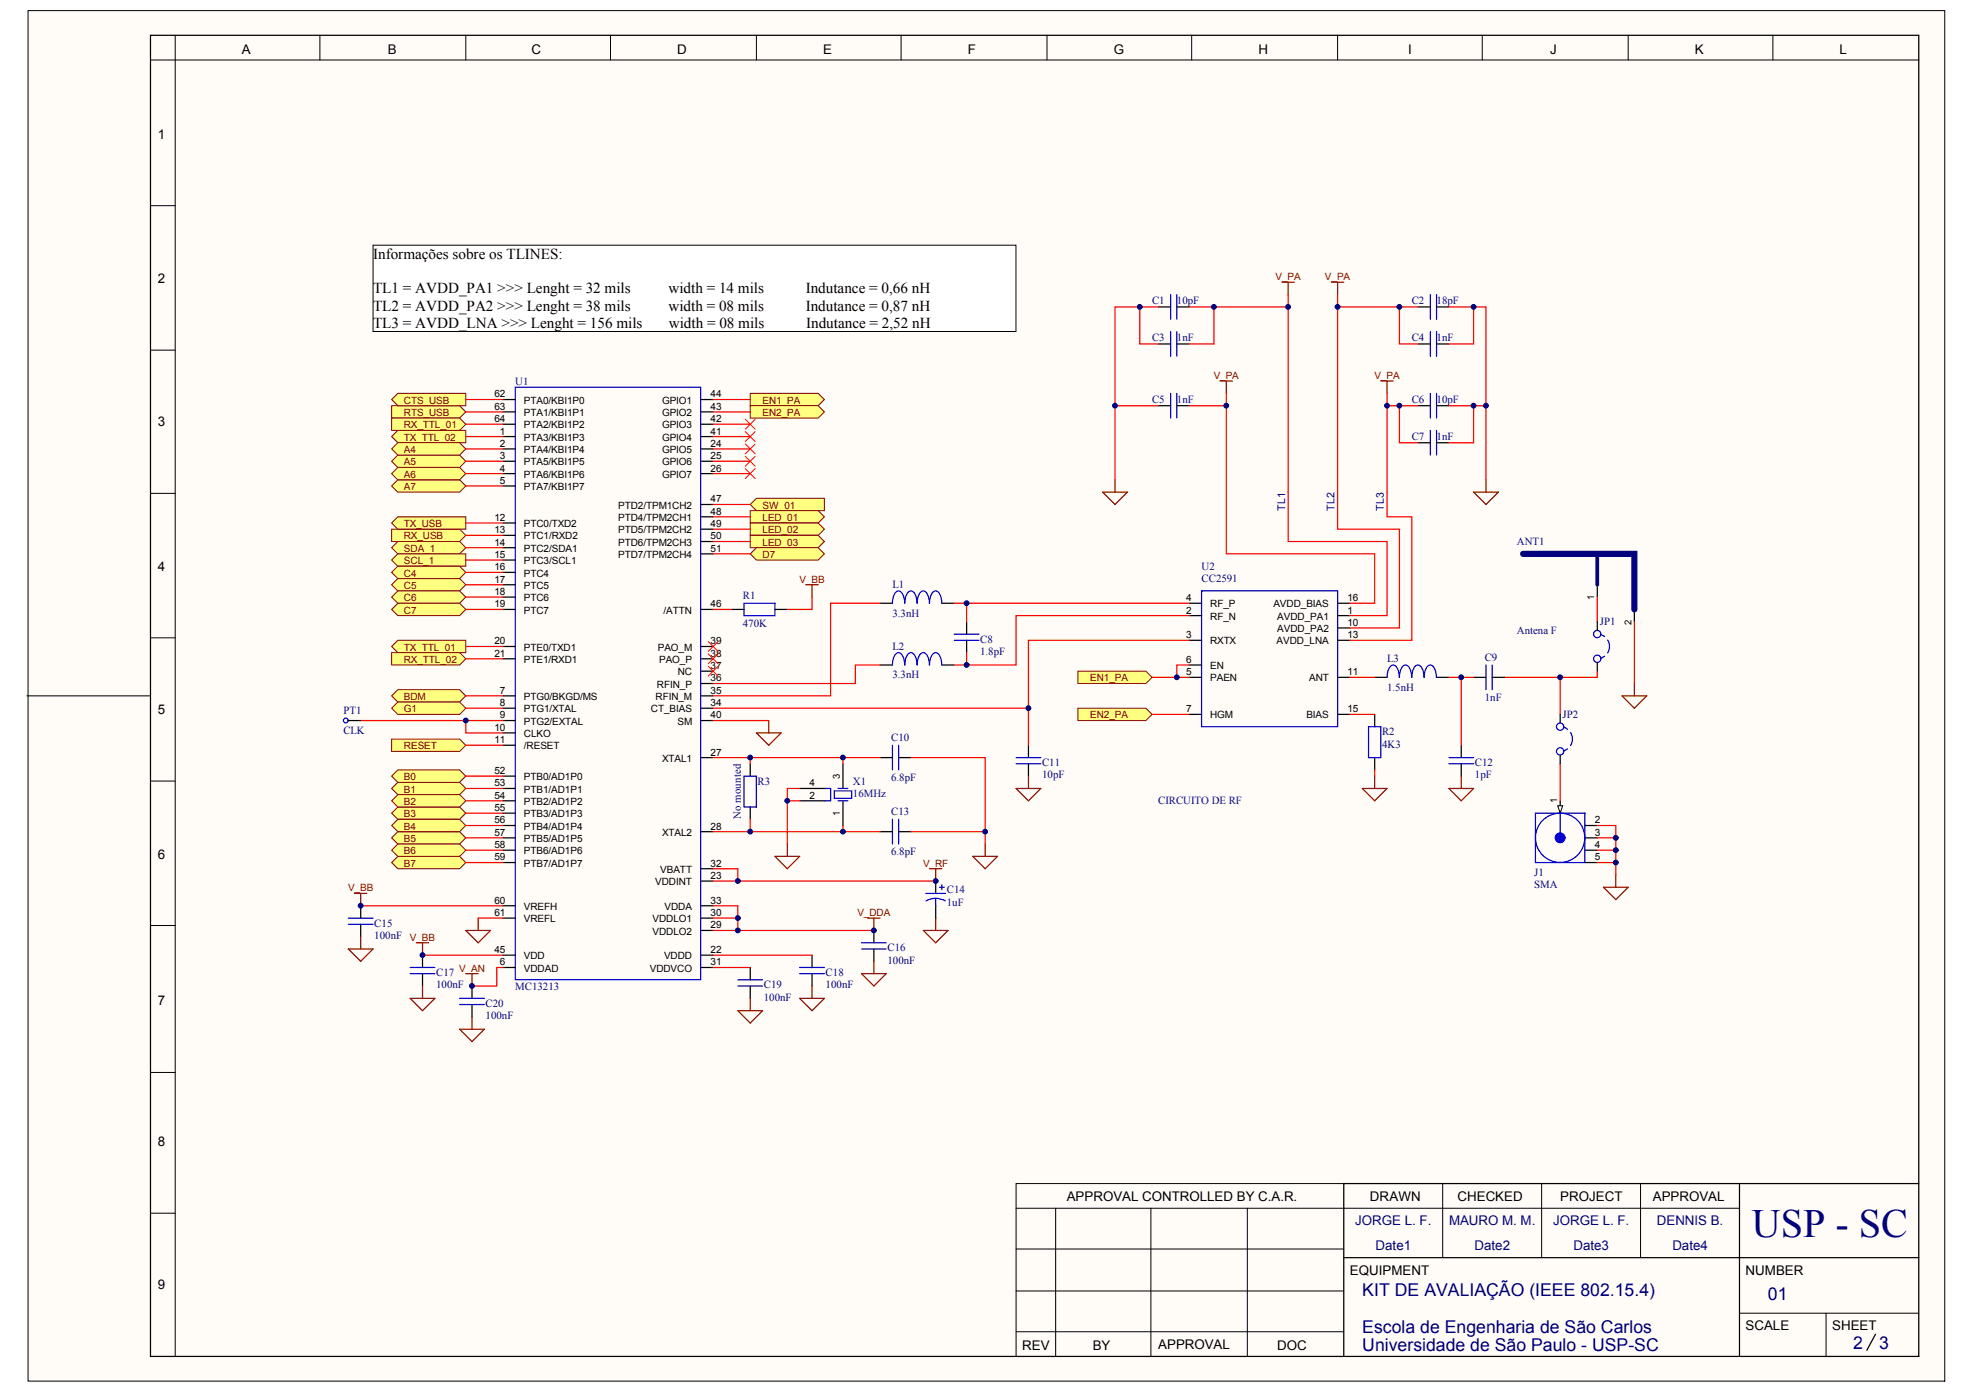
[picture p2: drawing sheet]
<svg xmlns="http://www.w3.org/2000/svg" width="297mm" height="210mm" viewBox="0 0 297 210" stroke-linecap="round" stroke-linejoin="round" font-family="sans-serif">
<defs><g id="words">
<text font-size="6" fill="#000080" x="263.6" y="186.1">USP - SC</text>
<g font-size="2.7" fill="#000080">
<text x="205" y="195">KIT DE AVALIAÇÃO (IEEE 802.15.4)</text>
<text x="266" y="195.5">01</text>
<text x="205" y="200.6">Escola de Engenharia de São Carlos</text>
<text x="205" y="203.3">Universidade de São Paulo - USP-SC</text>
<text x="278.9" y="203">2</text>
<text x="282.8" y="203">3</text>
</g>
<g font-size="2.3">
<text x="56.1" y="38.9">Informações sobre os TLINES:</text>
<text x="56.1" y="44.1">TL1 = AVDD_PA1 &gt;&gt;&gt; Lenght = 32 mils</text>
<text x="56.1" y="46.7">TL2 = AVDD_PA2 &gt;&gt;&gt; Lenght = 38 mils</text>
<text x="100.6" y="44.1">width = 14 mils</text>
<text x="100.6" y="46.7">width = 08 mils</text>
<text x="121.2" y="44.1">Indutance = 0,66 nH</text>
<text x="121.2" y="46.7">Indutance = 0,87 nH</text>
<text x="56.1" y="49.3">TL3 = AVDD_LNA &gt;&gt;&gt; Lenght = 156 mils</text>
<text x="100.6" y="49.3">width = 08 mils</text>
<text x="121.3" y="49.3">Indutance = 2,52 nH</text>
</g>
<g font-size="2">
<text x="36.4" y="8.1">A</text>
<text x="58.4" y="8.1">B</text>
<text x="80" y="8.1">C</text>
<text x="101.9" y="8.1">D</text>
<text x="123.9" y="8.1">E</text>
<text x="145.6" y="8.1">F</text>
<text x="167.6" y="8.1">G</text>
<text x="189.4" y="8.1">H</text>
<text x="211.9" y="8.1">I</text>
<text x="233.3" y="8.1">J</text>
<text x="255.1" y="8.1">K</text>
<text x="276.8" y="8.1">L</text>
<text x="23.8" y="20.9">1</text>
<text x="23.8" y="42.6">2</text>
<text x="23.8" y="64.2">3</text>
<text x="23.8" y="85.9">4</text>
<text x="23.8" y="107.5">5</text>
<text x="23.8" y="129.2">6</text>
<text x="23.8" y="151.3">7</text>
<text x="23.8" y="172.5">8</text>
<text x="160.5" y="180.6">APPROVAL CONTROLLED BY C.A.R.</text>
<text x="206.1" y="180.6">DRAWN</text>
<text x="219.3" y="180.6">CHECKED</text>
<text x="234.8" y="180.6">PROJECT</text>
<text x="248.7" y="180.6">APPROVAL</text>
<text x="203.1" y="191.8">EQUIPMENT</text>
<text x="262.7" y="191.8">NUMBER</text>
<text x="23.8" y="194">9</text>
<text x="153.8" y="203.1">REV</text>
<text x="164.4" y="203.1">BY</text>
<text x="174.3" y="202.9">APPROVAL</text>
<text x="192.2" y="203.1">DOC</text>
<text x="262.7" y="200.2">SCALE</text>
<text x="275.7" y="200.2">SHEET</text>
</g>
<g font-size="2" fill="#000080">
<text x="203.9" y="184.4">JORGE L. F.</text>
<text x="218" y="184.4">MAURO M. M.</text>
<text x="233.7" y="184.4">JORGE L. F.</text>
<text x="249.3" y="184.4">DENNIS B.</text>
<text x="207" y="188.1">Date1</text>
<text x="221.9" y="188.1">Date2</text>
<text x="236.8" y="188.1">Date3</text>
<text x="251.6" y="188.1">Date4</text>
</g>
<g font-size="1.6" fill="#000080">
<text x="173.4" y="45.8">C1</text>
<text x="177.1" y="45.8">10pF</text>
<text x="212.4" y="45.8">C2</text>
<text x="216.2" y="45.8">18pF</text>
<text x="173.4" y="51.4">C3</text>
<text x="177.1" y="51.4">1nF</text>
<text x="212.4" y="51.4">C4</text>
<text x="216.2" y="51.4">1nF</text>
<text x="77.5" y="57.9">U1</text>
<text x="173.4" y="60.6">C5</text>
<text x="177.1" y="60.6">1nF</text>
<text x="212.4" y="60.6">C6</text>
<text x="216.2" y="60.6">10pF</text>
<text x="212.4" y="66.2">C7</text>
<text x="216.2" y="66.2">1nF</text>
<text x="193.4" y="76.8" transform="rotate(-90 193.4 76.8)">TL1</text>
<text x="200.8" y="76.8" transform="rotate(-90 200.8 76.8)">TL2</text>
<text x="208.2" y="76.8" transform="rotate(-90 208.2 76.8)">TL3</text>
<text x="228.3" y="82">ANT1</text>
<text x="134.3" y="88.5">L1</text>
<text x="180.8" y="85.7">U2</text>
<text x="180.8" y="87.6">CC2591</text>
<text x="111.8" y="90.2">R1</text>
<text x="111.8" y="94.3">470K</text>
<text x="134.3" y="92.8">3.3nH</text>
<text x="228.3" y="95.4">Antena F</text>
<text x="240.7" y="94.1">JP1</text>
<text x="134.3" y="97.8">L2</text>
<text x="147.5" y="96.7">C8</text>
<text x="147.5" y="98.5">1.8pF</text>
<text x="208.7" y="99.7">L3</text>
<text x="223.4" y="99.5">C9</text>
<text x="51.7" y="107.5">PT1</text>
<text x="134.3" y="102.1">3.3nH</text>
<text x="208.7" y="103.9">1.5nH</text>
<text x="223.4" y="105.4">1nF</text>
<text x="51.7" y="110.4">CLK</text>
<text x="134.1" y="111.5">C10</text>
<text x="208" y="110.6">R2</text>
<text x="208" y="112.5">4K3</text>
<text x="235.1" y="108">JP2</text>
<text x="114" y="118.1">R3</text>
<text x="128.3" y="118.1">X1</text>
<text x="128.3" y="119.9">16MHz</text>
<text x="134.1" y="117.5">6.8pF</text>
<text x="156.8" y="115.3">C11</text>
<text x="156.8" y="117.1">10pF</text>
<text x="221.9" y="115.3">C12</text>
<text x="221.9" y="117.1">1pF</text>
<text x="111.5" y="123.3" transform="rotate(-90 111.5 123.3)">No mounted</text>
<text x="134.1" y="122.7">C13</text>
<text x="174.3" y="121">CIRCUITO DE RF</text>
<text x="134.1" y="128.6">6.8pF</text>
<text x="230.9" y="131.8">J1</text>
<text x="142.5" y="134.4">C14</text>
<text x="142.5" y="136.3">1uF</text>
<text x="230.9" y="133.7">SMA</text>
<text x="56.3" y="139.4">C15</text>
<text x="56.3" y="141.3">100nF</text>
<text x="133.5" y="143.1">C16</text>
<text x="65.6" y="146.8">C17</text>
<text x="65.6" y="148.7">100nF</text>
<text x="77.5" y="148.9">MC13213</text>
<text x="114.9" y="148.7">C19</text>
<text x="124.2" y="146.8">C18</text>
<text x="124.2" y="148.7">100nF</text>
<text x="133.5" y="145">100nF</text>
<text x="73.1" y="151.5">C20</text>
<text x="73.1" y="153.4">100nF</text>
<text x="114.9" y="150.6">100nF</text>
</g>
<g font-size="1.5" fill="#800000">
<text x="191.9" y="42.2">V_PA</text>
<text x="199.4" y="42.2">V_PA</text>
<text x="182.6" y="57">V_PA</text>
<text x="206.8" y="57">V_PA</text>
<text x="60.8" y="62.6">RTS_USB</text>
<text x="60.8" y="60.7">CTS_USB</text>
<text x="60.8" y="64.5">RX_TTL_01</text>
<text x="114.8" y="60.7">EN1_PA</text>
<text x="114.8" y="62.6">EN2_PA</text>
<text x="60.8" y="66.3">TX_TTL_02</text>
<text x="60.8" y="70">A5</text>
<text x="60.8" y="71.9">A6</text>
<text x="60.8" y="68.2">A4</text>
<text x="60.8" y="73.7">A7</text>
<text x="114.8" y="76.5">SW_01</text>
<text x="60.8" y="81.2">RX_USB</text>
<text x="60.8" y="79.3">TX_USB</text>
<text x="60.8" y="83">SDA_1</text>
<text x="114.8" y="78.4">LED_01</text>
<text x="114.8" y="80.2">LED_02</text>
<text x="114.8" y="82.1">LED_03</text>
<text x="114.8" y="84">D7</text>
<text x="60.8" y="84.9">SCL_1</text>
<text x="60.8" y="88.6">C5</text>
<text x="60.8" y="86.7">C4</text>
<text x="120.3" y="87.7">V_BB</text>
<text x="60.8" y="90.5">C6</text>
<text x="60.8" y="92.3">C7</text>
<text x="60.8" y="97.9">TX_TTL_01</text>
<text x="60.8" y="99.8">RX_TTL_02</text>
<text x="60.8" y="105.3">BDM</text>
<text x="60.8" y="107.2">G1</text>
<text x="164.1" y="102.5">EN1_PA</text>
<text x="60.8" y="112.8">RESET</text>
<text x="164.1" y="108.1">EN2_PA</text>
<text x="60.8" y="119.3">B1</text>
<text x="60.8" y="117.4">B0</text>
<text x="60.8" y="123">B3</text>
<text x="60.8" y="124.8">B4</text>
<text x="60.8" y="121.1">B2</text>
<text x="60.8" y="130.4">B7</text>
<text x="60.8" y="126.7">B5</text>
<text x="60.8" y="128.5">B6</text>
<text x="138.9" y="130.4">V_RF</text>
<text x="52.4" y="134.1">V_BB</text>
<text x="129" y="137.8">V_DDA</text>
<text x="61.7" y="141.6">V_BB</text>
<text x="69.1" y="146.2">V_AN</text>
</g>
<g font-size="1.5">
<text x="74.4" y="59.8">62</text>
<text x="106.9" y="59.8">44</text>
<text x="74.4" y="61.7">63</text>
<text x="74.4" y="63.5">64</text>
<text x="75.2" y="65.4">1</text>
<text x="78.8" y="60.7">PTA0/KBI1P0</text>
<text x="78.8" y="62.6">PTA1/KBI1P1</text>
<text x="78.8" y="64.5">PTA2/KBI1P2</text>
<text x="99.6" y="60.7">GPIO1</text>
<text x="99.6" y="62.6">GPIO2</text>
<text x="99.6" y="64.5">GPIO3</text>
<text x="106.9" y="61.7">43</text>
<text x="106.9" y="63.5">42</text>
<text x="106.9" y="65.4">41</text>
<text x="75.2" y="67.2">2</text>
<text x="75.2" y="69.1">3</text>
<text x="75.2" y="71">4</text>
<text x="78.8" y="66.3">PTA3/KBI1P3</text>
<text x="78.8" y="68.2">PTA4/KBI1P4</text>
<text x="78.8" y="70">PTA5/KBI1P5</text>
<text x="78.8" y="71.9">PTA6/KBI1P6</text>
<text x="99.6" y="66.3">GPIO4</text>
<text x="99.6" y="68.2">GPIO5</text>
<text x="99.6" y="70">GPIO6</text>
<text x="99.6" y="71.9">GPIO7</text>
<text x="106.9" y="67.2">24</text>
<text x="106.9" y="69.1">25</text>
<text x="106.9" y="71">26</text>
<text x="75.2" y="72.8">5</text>
<text x="78.8" y="73.7">PTA7/KBI1P7</text>
<text x="93" y="76.5">PTD2/TPM1CH2</text>
<text x="106.9" y="75.6">47</text>
<text x="106.9" y="77.5">48</text>
<text x="74.4" y="78.4">12</text>
<text x="74.4" y="80.2">13</text>
<text x="74.4" y="82.1">14</text>
<text x="74.4" y="84">15</text>
<text x="78.8" y="79.3">PTC0/TXD2</text>
<text x="78.8" y="81.2">PTC1/RXD2</text>
<text x="78.8" y="83">PTC2/SDA1</text>
<text x="93" y="78.4">PTD4/TPM2CH1</text>
<text x="93" y="80.2">PTD5/TPM2CH2</text>
<text x="93" y="82.1">PTD6/TPM2CH3</text>
<text x="93" y="84">PTD7/TPM2CH4</text>
<text x="106.9" y="79.3">49</text>
<text x="106.9" y="81.2">50</text>
<text x="106.9" y="83">51</text>
<text x="74.4" y="85.8">16</text>
<text x="74.4" y="87.7">17</text>
<text x="74.4" y="89.5">18</text>
<text x="78.8" y="84.9">PTC3/SCL1</text>
<text x="78.8" y="86.7">PTC4</text>
<text x="78.8" y="88.6">PTC5</text>
<text x="74.4" y="91.4">19</text>
<text x="78.8" y="90.5">PTC6</text>
<text x="78.8" y="92.3">PTC7</text>
<text x="99.8" y="92.3">/ATTN</text>
<text x="106.9" y="91.4">46</text>
<text x="178.5" y="90.5">4</text>
<text x="178.5" y="92.3">2</text>
<text x="182.1" y="91.4">RF_P</text>
<text x="182.1" y="93.2">RF_N</text>
<text x="191.6" y="91.4">AVDD_BIAS</text>
<text x="192.2" y="93.2">AVDD_PA1</text>
<text x="192.2" y="95.1">AVDD_PA2</text>
<text x="202.8" y="90.5">16</text>
<text x="202.8" y="92.3">1</text>
<text x="202.8" y="94.2">10</text>
<text x="74.4" y="97">20</text>
<text x="74.4" y="98.8">21</text>
<text x="78.8" y="97.9">PTE0/TXD1</text>
<text x="78.8" y="99.8">PTE1/RXD1</text>
<text x="99" y="97.9">PAO_M</text>
<text x="99.2" y="99.8">PAO_P</text>
<text x="102" y="101.6">NC</text>
<text x="106.9" y="97">39</text>
<text x="106.9" y="98.8">38</text>
<text x="106.9" y="100.7">37</text>
<text x="178.5" y="96">3</text>
<text x="178.5" y="99.8">6</text>
<text x="178.5" y="101.6">5</text>
<text x="182.1" y="97">RXTX</text>
<text x="182.1" y="100.7">EN</text>
<text x="192.1" y="97">AVDD_LNA</text>
<text x="202.8" y="96">13</text>
<text x="202.8" y="101.6">11</text>
<text x="75.2" y="104.4">7</text>
<text x="75.2" y="106.3">8</text>
<text x="78.8" y="105.3">PTG0/BKGD/MS</text>
<text x="78.8" y="107.2">PTG1/XTAL</text>
<text x="97.9" y="107.2">CT_BIAS</text>
<text x="98.7" y="105.3">RFIN_M</text>
<text x="98.9" y="103.5">RFIN_P</text>
<text x="106.9" y="102.5">36</text>
<text x="106.9" y="104.4">35</text>
<text x="106.9" y="106.3">34</text>
<text x="178.5" y="107.2">7</text>
<text x="182.1" y="102.5">PAEN</text>
<text x="197" y="102.5">ANT</text>
<text x="202.8" y="107.2">15</text>
<text x="74.4" y="110">10</text>
<text x="74.4" y="111.8">11</text>
<text x="75.2" y="108.1">9</text>
<text x="78.8" y="109">PTG2/EXTAL</text>
<text x="78.8" y="110.9">CLKO</text>
<text x="78.8" y="112.8">/RESET</text>
<text x="101.9" y="109">SM</text>
<text x="106.9" y="108.1">40</text>
<text x="106.9" y="113.7">27</text>
<text x="182.1" y="108.1">HGM</text>
<text x="196.6" y="108.1">BIAS</text>
<text x="74.4" y="116.5">52</text>
<text x="74.4" y="118.3">53</text>
<text x="78.8" y="117.4">PTB0/AD1P0</text>
<text x="78.8" y="119.3">PTB1/AD1P1</text>
<text x="99.6" y="114.6">XTAL1</text>
<text x="121.8" y="118.3">4</text>
<text x="74.4" y="120.2">54</text>
<text x="74.4" y="122">55</text>
<text x="74.4" y="123.9">56</text>
<text x="74.4" y="125.8">57</text>
<text x="78.8" y="121.1">PTB2/AD1P2</text>
<text x="78.8" y="123">PTB3/AD1P3</text>
<text x="78.8" y="124.8">PTB4/AD1P4</text>
<text x="99.6" y="125.8">XTAL2</text>
<text x="106.9" y="124.8">28</text>
<text x="121.8" y="120.2">2</text>
<text x="240" y="123.9">2</text>
<text x="240" y="125.8">3</text>
<text x="74.4" y="127.6">58</text>
<text x="74.4" y="129.5">59</text>
<text x="78.8" y="126.7">PTB5/AD1P5</text>
<text x="78.8" y="128.5">PTB6/AD1P6</text>
<text x="78.8" y="130.4">PTB7/AD1P7</text>
<text x="99.3" y="131.3">VBATT</text>
<text x="106.9" y="130.4">32</text>
<text x="240" y="129.5">5</text>
<text x="240" y="127.6">4</text>
<text x="74.4" y="136">60</text>
<text x="74.4" y="137.8">61</text>
<text x="78.8" y="136.9">VREFH</text>
<text x="98.6" y="133.2">VDDINT</text>
<text x="100" y="136.9">VDDA</text>
<text x="106.9" y="132.3">23</text>
<text x="106.9" y="136">33</text>
<text x="106.9" y="137.8">30</text>
<text x="74.4" y="143.4">45</text>
<text x="78.8" y="138.8">VREFL</text>
<text x="98.2" y="138.8">VDDLO1</text>
<text x="98.2" y="140.6">VDDLO2</text>
<text x="106.9" y="139.7">29</text>
<text x="106.9" y="143.4">22</text>
<text x="75.2" y="145.3">6</text>
<text x="78.8" y="144.3">VDD</text>
<text x="78.8" y="146.2">VDDAD</text>
<text x="97.8" y="146.2">VDDVCO</text>
<text x="99.9" y="144.3">VDDD</text>
<text x="106.9" y="145.3">31</text>
</g>
<g font-size="1.4">
<text x="239.9" y="90.3" transform="rotate(-90 239.9 90.3)">1</text>
<text x="245.5" y="94" transform="rotate(-90 245.5 94)">2</text>
<text x="126.4" y="117.2" transform="rotate(-90 126.4 117.2)">3</text>
<text x="126.4" y="122.8" transform="rotate(-90 126.4 122.8)">1</text>
<text x="234.3" y="120.9" transform="rotate(-90 234.3 120.9)">1</text>
</g>
</g></defs>
<path d="M4 1.6h288.4v206.2h-288.4z" fill="#fffcf8"/>
<g fill="none" stroke="#000" stroke-width=".19">
<path d="M22.6 5.3h266.1v198.8h-266.1zM75.7 60.1h1.8M75.7 62h1.8M75.7 63.8h1.8M75.7 65.7h1.8M75.7 67.5h1.8M75.7 69.4h1.8M75.7 71.3h1.8M75.7 73.1h1.8M75.7 78.7h1.8M105.4 60.1h1.9M105.4 62h1.9"/>
<path d="M105.4 63.8h1.9M105.4 65.7h1.9M105.4 67.5h1.9M105.4 69.4h1.9M105.4 71.3h1.9M105.4 75.9h1.9M105.4 77.8h1.9M105.4 79.6h1.9M75.7 80.6h1.8M75.7 82.4h1.8M75.7 84.3h1.8M75.7 86.1h1.8"/>
<path d="M75.7 88h1.8M75.7 89.8h1.8M75.7 91.7h1.8M75.7 97.3h1.8M75.7 99.1h1.8M105.4 91.7h1.9M105.4 97.3h1.9M105.4 99.1h1.9M105.4 81.5h1.9M105.4 83.3h1.9M110.1 91.7h1.9M116.6 91.7h1.9"/>
<path d="M132.4 90.8h1.9M141.7 90.8h1.9M75.7 104.7h1.8M75.7 106.6h1.8M75.7 108.4h1.8M75.7 110.3h1.8M75.7 112.1h1.8M75.7 116.8h1.8M75.7 118.6h1.8M105.4 104.7h1.9M105.4 106.6h1.9M105.4 108.4h1.9"/>
<path d="M105.4 101h1.9M105.4 102.8h1.9M105.4 114h1.9M112.9 114.9v1.9M120.3 118.6h3.8M126.8 114.9v3.7M132.4 114h1.9M132.4 100.1h1.9M135.2 114h1.9M141.7 100.1h1.9M54.3 136.3v1.8M54.3 139.1v1.8"/>
<path d="M75.7 120.5h1.8M75.7 122.4h1.8M75.7 124.2h1.8M75.7 126.1h1.8M75.7 127.9h1.8M75.7 129.8h1.8M75.7 136.3h1.8M75.7 138.1h1.8M105.4 136.3h1.9M105.4 138.1h1.9M105.4 125.1h1.9M105.4 130.7h1.9"/>
<path d="M105.4 132.6h1.9M112.9 121.4v1.9M120.3 120.5h3.8M126.8 120.5v3.7M132.4 125.1h1.9M135.2 125.1h1.9M140.8 132.6v1.8M140.8 136.3v1.8M63.6 143.7v1.9M63.6 146.5v1.9M71 148.4v1.8M71 151.2v1.8"/>
<path d="M75.7 143.7h1.8M75.7 145.6h1.8M105.4 143.7h1.9M105.4 145.6h1.9M105.4 140h1.9M112.9 145.6v1.8M112.9 148.4v1.8M122.2 143.7v1.9M122.2 146.5v1.9M131.5 140v1.9M131.5 142.8v1.8M261.7 178.1v26"/>
<path d="M288.7 178.1h-86.5v26M202.2 189.2h86.5M282.2 200.8l-1.3 2.4"/>
</g>
<g fill="none" stroke="#000" stroke-width=".15">
<path d="M4.2 1.6h288.4v206.2h-288.4zM22.6 9h266.1M26.4 5.3v198.8M48.1 5.3v3.7M70.1 5.3v3.7M91.9 5.3v3.7M113.8 5.3v3.7M135.6 5.3v3.7M157.5 5.3v3.7M179.3 5.3v3.7M201.3 5.3v3.7M223 5.3v3.7"/>
<path d="M245 5.3v3.7M266.8 5.3v3.7M22.6 30.9h3.8M22.6 52.7h3.8M22.6 74.2h3.8M22.6 96h3.8M4 104.7h18.6M22.6 117.5h3.8M22.6 139.3h3.8M22.6 161.4h3.8M202.2 178.1h-49.3v26M217.1 178.1v11.1"/>
<path d="M232 178.1v11.1M246.9 178.1v11.1M22.6 182.5h3.8M152.9 181.8h108.8M152.9 194.3h49.3M152.9 187.9h49.3M158.9 181.8v22.3M173.2 181.8v22.3M187.7 181.8v22.3M261.7 197.6h27M274.8 197.6v6.5M152.9 200.4h49.3"/>
</g>
<g fill="none" stroke="#00f" stroke-width=".19">
<path d="M77.5 58.3h27.9v89.1h-27.9zM112 90.8h4.6v1.8h-4.6zM138 90.8a2.21 2.21 0 0 0-.6-1.8l-.3-.1a1.27 1.27 0 0 0-.9 1.3l-.1 .6a2.22 2.22 0 0 0-.6-1.8l-.3-.1a1.27 1.27 0 0 0-.9 1.3v.6M141.7 90.8a2.21 2.21 0 0 0-.6-1.8l-.3-.1a1.27 1.27 0 0 0-.9 1.3v.6a2.22 2.22 0 0 0-.7-1.8l-.3-.1a1.27 1.27 0 0 0-.8 1.3l-.1 .6M112 116.8h1.8v4.6h-1.8zM124.1 118.6h.9v1.9h-.9M125.5 119h2.6v1.1h-2.6zM126.1 118.6h1.5M134.3 112.1v3.8M135.2 112.1v3.8M138 100.1a2.21 2.21 0 0 0-.6-1.8l-.3-.1a1.27 1.27 0 0 0-.9 1.3l-.1 .6a2.22 2.22 0 0 0-.6-1.8l-.3-.1a1.27 1.27 0 0 0-.9 1.3v.6M141.7 100.1a2.21 2.21 0 0 0-.6-1.8l-.3-.1a1.27 1.27 0 0 0-.9 1.3v.6a2.21 2.21 0 0 0-.7-1.8l-.3-.1a1.27 1.27 0 0 0-.8 1.3l-.1 .6"/>
<path d="M52.4 139.1h3.7M52.4 138.1h3.7M126.1 120.5h1.5M134.3 123.3v3.7M135.2 123.3v3.7M139.3 134.4h3M140.8 135.2l.7 .1 .7 .3M140.8 135.2l-.7 .1-.7 .2M140.8 135.2v1.1M141.4 133.5h.7M141.7 133.1v.8M61.7 146.5h3.7"/>
<path d="M61.7 145.6h3.7M69.2 151.2h3.7M69.2 150.2h3.7M111 148.4h3.8M111 147.4h3.8M120.3 146.5h3.8M120.3 145.6h3.8M129.6 142.8h3.8M129.6 141.9h3.8"/>
</g>
<g fill="none" stroke="#800000" stroke-width=".19">
<path d="M121.3 88h1.8M122.2 88v1.8M113.8 110.3h3.7l-1.8 1.8zM115.7 108.4v1.9M72 138.1v1.9M116.6 128.9h3.7l-1.8 1.8zM118.5 127v1.9M130.6 138.1h1.8M131.5 138.1v1.9M139.9 130.7h1.8M140.8 130.7v1.9M140.8 138.1v1.9"/>
<path d="M146.4 128.9h3.7l-1.9 1.8zM148.2 127v1.9M52.4 142.8h3.7l-1.8 1.8zM54.3 140.9v1.9M61.7 150.2h3.7l-1.8 1.9zM62.7 141.9h1.8M63.6 141.9v1.8M63.6 148.4v1.8M69.2 154.9h3.7l-1.9 1.8zM70.1 146.5h1.9M70.1 140h3.7l-1.8 1.9zM71 146.5v1.9"/>
<path d="M71 153v1.9M111 152.1h3.8l-1.9 1.8zM112.9 150.2v1.9M120.3 150.2h3.8l-1.9 1.9zM122.2 148.4v1.8M129.6 146.5h3.8l-1.9 1.9zM131.5 144.6v1.9M138.9 140h3.8l-1.9 1.9z"/>
</g>
<g fill="none" stroke="#f00" stroke-width=".19">
<path d="M107.3 60.1h5.6M107.3 91.7h2.8M122.2 89.8v1.9h-3.7M107.3 114h25.1M107.3 108.4h8.4M112.9 114v.9M120.3 118.6h-1.8v8.4M126.8 114v.9M137.1 114h11.1v11.1h-11.1M54.3 136.3h21.4M72 138.1h3.7M107.3 136.3h3.7v3.7"/>
<path d="M107.3 130.7h3.7v1.9M107.3 138.1h3.7M107.3 125.1h25.1M112.9 123.3v1.8M118.5 120.5h1.8M126.8 124.2v.9M148.2 125.1v1.9M63.6 143.7h12.1M75.7 145.6h-1v2.8h-3.7M107.3 143.7h14.9M107.3 145.6h5.6"/>
</g>
<g fill="#ffff80" stroke="#800000" stroke-width=".15">
<path d="M162.2 101h10.2l1 .9-1 .9h-10.2z" fill-rule="evenodd"/>
<path d="M162.2 106.6h10.2l1 .9-1 .9h-10.2z" fill-rule="evenodd"/>
<path d="M112.9 59.2h10.2l1 .9-1 .9h-10.2z" fill-rule="evenodd"/>
<path d="M112.9 61h10.2l1 1-1 .9h-10.2z" fill-rule="evenodd"/>
</g>
<path d="M70.1 89.8h5.6M70.1 91.7h5.6M240.4 89.8v3.8M245.9 93.6v9.2M226.4 101.9h8.4v5.6M107.3 132.6h33.5M107.3 140h24.2" fill="none" stroke="#f00" stroke-width=".19"/>
<path d="M244.1 104.7h3.7l-1.9 1.9zM245.9 102.8v1.9M241.3 133.5h3.7l-1.9 1.9zM243.1 131.6v1.9" fill="none" stroke="#800000" stroke-width=".19"/>
<path d="M240.4 88v1.8M245.9 91.7v1.9" fill="none" stroke="#000" stroke-width=".19"/>
<path d="M229.2 83.3h16.7v8.4" fill="none" stroke="#0c0087" stroke-width=".93"/>
<path d="M240.4 83.3v4.7" fill="none" stroke="#0c0087" stroke-width=".56"/>
<g fill="#ffff80" stroke="#800000" stroke-width=".15">
<path d="M112.9 75.9l.9-.9h10.3v1.8h-10.3z" fill-rule="evenodd"/>
<path d="M112.9 76.8h10.2l1 1-1 .9h-10.2z" fill-rule="evenodd"/>
<path d="M112.9 78.7h10.2l1 .9-1 1h-10.2z" fill-rule="evenodd"/>
<path d="M112.9 80.6h10.2l1 .9-1 .9h-10.2z" fill-rule="evenodd"/>
</g>
<path d="M107.3 75.9h5.6M107.3 77.8h5.6M107.3 79.6h5.6M107.3 81.5h5.6" fill="none" stroke="#f00" stroke-width=".19"/>
<path d="M58.9 111.2h10.3l.9 .9-.9 1h-10.3z" fill-rule="evenodd" fill="#ffff80" stroke="#800000" stroke-width=".15"/>
<path d="M70.1 112.1h5.6" fill="none" stroke="#f00" stroke-width=".19"/>
<path d="M58.9 104.7l1-.9h9.3l.9 .9-.9 .9h-9.3z" fill-rule="evenodd" fill="#ffff80" stroke="#800000" stroke-width=".15"/>
<path d="M70.1 104.7h5.6" fill="none" stroke="#f00" stroke-width=".19"/>
<g fill="#ffff80" stroke="#800000" stroke-width=".15">
<path d="M58.9 79.6h10.3l.9 1-.9 .9h-10.3z" fill-rule="evenodd"/>
<path d="M58.9 61h10.3l.9 1-.9 .9h-10.3z" fill-rule="evenodd"/>
<path d="M58.9 78.7l1-.9h10.2v1.8h-10.2z" fill-rule="evenodd"/>
<path d="M58.9 60.1l1-.9h10.2v1.8h-10.2z" fill-rule="evenodd"/>
</g>
<path d="M70.1 60.1h5.6M70.1 62h5.6M70.1 78.7h5.6M70.1 80.6h5.6" fill="none" stroke="#f00" stroke-width=".19"/>
<g fill="#ffff80" stroke="#800000" stroke-width=".15">
<path d="M58.9 82.4l1-.9h9.3l.9 .9-.9 .9h-9.3z" fill-rule="evenodd"/>
<path d="M58.9 84.3l1-1h10.2v1.9h-10.2z" fill-rule="evenodd"/>
</g>
<path d="M70.1 82.4h5.6M70.1 84.3h5.6M70.1 97.3h5.6M70.1 99.1h5.6" fill="none" stroke="#f00" stroke-width=".19"/>
<g fill="#ffff80" stroke="#800000" stroke-width=".15">
<path d="M58.9 97.3l1-1h10.2v1.9h-10.2z" fill-rule="evenodd"/>
<path d="M58.9 98.2h10.3l.9 .9-.9 1h-10.3z" fill-rule="evenodd"/>
</g>
<path d="M70.1 63.8h5.6M70.1 65.7h5.6" fill="none" stroke="#f00" stroke-width=".19"/>
<g fill="#ffff80" stroke="#800000" stroke-width=".15">
<path d="M58.9 62.9h10.3l.9 .9-.9 1h-10.3z" fill-rule="evenodd"/>
<path d="M58.9 65.7l1-.9h10.2v1.8h-10.2z" fill-rule="evenodd"/>
<path d="M58.9 129.8l1-.9h9.3l.9 .9-.9 .9h-9.3z" fill-rule="evenodd"/>
<path d="M58.9 126.1l1-1h9.3l.9 1-.9 .9h-9.3z" fill-rule="evenodd"/>
<path d="M58.9 122.4l1-1h9.3l.9 1-.9 .9h-9.3z" fill-rule="evenodd"/>
<path d="M58.9 118.6l1-.9h9.3l.9 .9-.9 1h-9.3z" fill-rule="evenodd"/>
<path d="M58.9 127.9l1-.9h9.3l.9 .9-.9 1h-9.3z" fill-rule="evenodd"/>
<path d="M58.9 124.2l1-.9h9.3l.9 .9-.9 .9h-9.3z" fill-rule="evenodd"/>
<path d="M58.9 120.5l1-.9h9.3l.9 .9-.9 .9h-9.3z" fill-rule="evenodd"/>
<path d="M58.9 116.8l1-.9h9.3l.9 .9-.9 .9h-9.3z" fill-rule="evenodd"/>
<path d="M58.9 88l1-.9h9.3l.9 .9-.9 .9h-9.3z" fill-rule="evenodd"/>
<path d="M58.9 73.1l1-.9h9.3l.9 .9-.9 1h-9.3z" fill-rule="evenodd"/>
<path d="M58.9 69.4l1-.9h9.3l.9 .9-.9 .9h-9.3z" fill-rule="evenodd"/>
<path d="M112.9 83.3l.9-.9h9.3l1 .9-1 1h-9.3z" fill-rule="evenodd"/>
<path d="M58.9 106.6l1-1h9.3l.9 1-.9 .9h-9.3z" fill-rule="evenodd"/>
<path d="M58.9 86.1l1-.9h9.3l.9 .9-.9 1h-9.3z" fill-rule="evenodd"/>
<path d="M58.9 71.3l1-1h9.3l.9 1-.9 .9h-9.3z" fill-rule="evenodd"/>
<path d="M58.9 67.5l1-.9h9.3l.9 .9-.9 1h-9.3z" fill-rule="evenodd"/>
</g>
<g fill="none" stroke="#f00" stroke-width=".19">
<path d="M70.1 67.5h5.6M70.1 69.4h5.6M70.1 71.3h5.6M70.1 73.1h5.6M107.3 67.5h5.6M107.3 69.4h5.6M107.3 71.3h5.6M107.3 62h5.6M107.3 63.8h5.6M107.3 65.7h5.6M70.1 88h5.6M70.1 86.1h5.6"/>
<path d="M107.3 83.3h5.6M54.3 108.4h21.4M70.1 108.4v1.9h5.6M70.1 106.6h5.6"/>
</g>
<path d="M234.8 120.5v1.9M238.5 129.8h1.9" fill="none" stroke="#000" stroke-width=".19"/>
<circle cx="234.8" cy="126.1" r="3.7" fill="none" stroke="#00f" stroke-width=".19"/>
<circle cx="234.8" cy="126.1" r=".73" fill="#00f" stroke="#00f" stroke-width=".19"/>
<path d="M234.4 121.2h.7l-.3 1.2z" fill="#fffcf8" stroke="#000" stroke-width=".15"/>
<g fill="none" stroke="#000" stroke-width=".19">
<path d="M174.3 51.8h1.9M174.3 46.2h1.9M177.1 51.8h1.8M177.1 46.2h1.8M213.4 51.8h1.8M213.4 46.2h1.8M216.2 51.8h1.8M216.2 46.2h1.8M174.3 61h1.9M177.1 61h1.8M213.4 66.6h1.8M213.4 61h1.8"/>
<path d="M216.2 66.6h1.8M216.2 61h1.8M145.5 93.6v1.8M145.5 96.3v1.9M178.9 90.8h1.9M178.9 96.3h1.9M178.9 92.6h1.9M201.3 90.8h1.8M201.3 96.3h1.8M201.3 92.6h1.8M201.3 94.5h1.8M154.8 112.1v1.9"/>
<path d="M154.8 114.9v1.9M178.9 100.1h1.9M178.9 101.9h1.9M178.9 107.5h1.9M201.3 101.9h1.8M201.3 107.5h1.8M206.9 101.9h1.8M206.9 107.5v1.9M206.9 114v1.9M216.2 101.9h1.8M219.9 112.1v1.9M219.9 114.9v1.9"/>
<path d="M221.7 101.9h1.9M224.5 101.9h1.9M238.5 124.2h1.9M238.5 126.1h1.9M238.5 127.9h1.9"/>
</g>
<g fill="none" stroke="#00f" stroke-width=".19">
<path d="M176.2 44.3v3.7M176.2 49.9v3.7M176.2 59.2v3.7M177.1 44.3v3.7M177.1 49.9v3.7M177.1 59.2v3.7M215.2 44.3v3.7M215.2 49.9v3.7M215.2 59.2v3.7M216.2 44.3v3.7M216.2 49.9v3.7M216.2 59.2v3.7"/>
<path d="M215.2 64.8v3.7M216.2 64.8v3.7M143.6 96.3h3.7M143.6 95.4h3.7M180.8 88.9h20.5v20.5h-20.5zM152.9 114.9h3.7M152.9 114h3.7M205.9 109.4h1.9v4.6h-1.9zM210.6 101.9a2.22 2.22 0 0 0-.7-1.7l-.3-.1a1.27 1.27 0 0 0-.8 1.2l-.1 .6M214.3 101.9a2.22 2.22 0 0 0-.6-1.7l-.3-.1a1.27 1.27 0 0 0-.9 1.2l-.1 .6a2.21 2.21 0 0 0-.6-1.7l-.3-.1a1.27 1.27 0 0 0-.9 1.2v.6M216.1 101.9a2.21 2.21 0 0 0-.6-1.7l-.3-.1a1.27 1.27 0 0 0-.9 1.2v.6M218 114.9h3.7"/>
<path d="M218 114h3.7M223.6 100.1v3.7M224.5 100.1v3.7M231 122.4h7.5v7.4h-7.5zM234.8 122.4v2.9"/>
</g>
<g fill="none" stroke="#f00" stroke-width=".19">
<path d="M171.5 46.2v5.6h2.8M174.3 46.2h-6.5v26M178.9 46.2h14.9v35.3h14.9v11.1h-5.6M182.7 46.2v5.6h-3.8M184.5 59.2v1.8M193.8 44.3v1.9M201.3 44.3v1.9M208.7 59.2v1.8M210.6 46.2v5.6h2.8M213.4 46.2h-12.1v33.4h9.3v14.9h-7.5M218 46.2h5.6v26M221.7 46.2v5.6h-3.7"/>
<path d="M167.8 61h6.5M178.9 61h5.6v22.3h22.4v7.5h-3.8M210.6 61v5.6h2.8M213.4 61h-4.7v16.8h3.7v18.5h-9.3M218 61h5.6M221.7 61v5.6h-3.7M132.4 90.8h-7.4v13.9h-17.7M143.6 90.8h35.3M145.5 90.8v2.8M145.5 98.2v1.9M178.9 92.6h-26v7.5h-9.3M178.9 96.3h-24.1v10.3h-47.5"/>
<path d="M70.1 116.8h5.6M70.1 118.6h5.6M132.4 100.1h-3.7v2.7h-21.4M154.8 106.6v5.5M173.4 107.5h5.5M173.4 101.9h5.5M178.9 100.1h-1.8v1.8M203.1 107.5h3.8M203.1 101.9h3.8M206.9 115.9v.9M218 101.9h3.7M219.9 101.9v10.2"/>
<path d="M234.8 114.9v5.6M240.4 101v.9h-5.6M70.1 126.1h5.6M70.1 127.9h5.6M70.1 129.8h5.6M70.1 120.5h5.6M70.1 122.4h5.6M70.1 124.2h5.6M240.4 124.2h2.7v7.4M240.4 126.1h2.7M240.4 127.9h2.7M240.4 129.8h2.7"/>
</g>
<path d="M106.6 100.2l1.5 1.5M108.1 100.2l-1.5 1.5" fill="none" stroke="#f00" stroke-width=".15"/>
<g fill="none" stroke="#800000" stroke-width=".19">
<path d="M183.6 57.3h1.9M184.5 57.3v1.9M192.9 42.5h1.9M193.8 42.5v1.8M200.3 42.5h1.9M201.3 42.5v1.8M207.8 57.3h1.8M208.7 57.3v1.9M165.9 74.1h3.7l-1.8 1.8zM167.8 72.2v1.9M221.7 74.1h3.8l-1.9 1.8zM223.6 72.2v1.9"/>
<path d="M152.9 118.6h3.7l-1.8 1.9zM154.8 116.8v1.8M205 118.6h3.7l-1.8 1.9zM206.9 116.8v1.8M218 118.6h3.7l-1.8 1.9zM219.9 116.8v1.8"/>
</g>
<path d="M56.1 36.9h96.8v13h-96.8z" fill="#fff" stroke="#000" stroke-width=".15"/>
<g fill="none" stroke="#f00" stroke-width=".15">
<path d="M112.1 63.1l1.5 1.5M112.1 64.9l1.5 1.5M112.1 66.8l1.5 1.5M112.1 68.7l1.5 1.4M112.1 70.5l1.5 1.5M113.6 63.1l-1.5 1.5M113.6 64.9l-1.5 1.5M113.6 66.8l-1.5 1.5M113.6 68.7l-1.5 1.4M113.6 70.5l-1.5 1.5M106.6 96.5l1.5 1.5M106.6 98.4l1.5 1.5"/>
<path d="M108.1 96.5l-1.5 1.5M108.1 98.4l-1.5 1.5"/>
</g>
<g fill="none" stroke="#00f" stroke-width=".19">
<path d="M240.9 95.5l.6 .3M241.5 98.7l-.7 .3M241.9 96.3a1.85 1.85 0 0 1 0 1.9M235.4 109.5l.5 .2M235.9 112.7l-.7 .3M236.3 110.2a1.85 1.85 0 0 1 0 2"/>
<circle cx="240.3" cy="99.1" r=".55"/>
<circle cx="240.3" cy="95.4" r=".55"/>
<circle cx="52" cy="108.4" r=".36"/>
<circle cx="234.8" cy="109.3" r=".55"/>
<circle cx="234.8" cy="113.1" r=".55"/>
</g>
<path d="M240.4 93.6v1.3M240.4 99.7v1.3M52.4 108.4h1.9M234.8 107.5v1.3M234.8 113.6v1.3" fill="none" stroke="#000" stroke-width=".19"/>
<path d="M53.3 134.4h1.9M54.3 134.4v1.9" fill="none" stroke="#800000" stroke-width=".19"/>
<g fill="#ffff80" stroke="#800000" stroke-width=".15">
<path d="M58.9 89.8l1-.9h9.3l.9 .9-.9 1h-9.3z" fill-rule="evenodd"/>
<path d="M58.9 91.7l1-.9h9.3l.9 .9-.9 .9h-9.3z" fill-rule="evenodd"/>
</g>
<g fill="#000080" stroke="#000080" stroke-width=".15">
<circle cx="54.3" cy="136.3" r=".36"/>
<circle cx="63.6" cy="143.7" r=".36"/>
<circle cx="70.1" cy="108.4" r=".36"/>
<circle cx="71" cy="148.4" r=".36"/>
<circle cx="111" cy="140" r=".36"/>
<circle cx="111" cy="138.1" r=".36"/>
<circle cx="111" cy="132.6" r=".36"/>
<circle cx="112.9" cy="125.1" r=".36"/>
<circle cx="112.9" cy="114" r=".36"/>
<circle cx="118.5" cy="120.5" r=".36"/>
<circle cx="126.8" cy="125.1" r=".36"/>
<circle cx="126.8" cy="114" r=".36"/>
<circle cx="131.5" cy="140" r=".36"/>
<circle cx="140.8" cy="132.6" r=".36"/>
<circle cx="145.4" cy="100.1" r=".36"/>
<circle cx="145.4" cy="90.8" r=".36"/>
<circle cx="148.2" cy="125.1" r=".36"/>
<circle cx="154.7" cy="106.6" r=".36"/>
<circle cx="167.8" cy="61" r=".36"/>
<circle cx="171.5" cy="46.2" r=".36"/>
<circle cx="177.1" cy="101.9" r=".36"/>
<circle cx="182.7" cy="46.2" r=".36"/>
<circle cx="184.5" cy="61" r=".36"/>
<circle cx="193.8" cy="46.2" r=".36"/>
<circle cx="201.3" cy="46.2" r=".36"/>
<circle cx="208.7" cy="61" r=".36"/>
<circle cx="210.6" cy="61" r=".36"/>
<circle cx="210.6" cy="46.2" r=".36"/>
<circle cx="219.9" cy="101.9" r=".36"/>
<circle cx="221.7" cy="61" r=".36"/>
<circle cx="221.7" cy="46.2" r=".36"/>
<circle cx="223.6" cy="61" r=".36"/>
<circle cx="234.8" cy="101.9" r=".36"/>
<circle cx="243.1" cy="129.8" r=".36"/>
<circle cx="243.1" cy="127.9" r=".36"/>
<circle cx="243.1" cy="126.1" r=".36"/>
</g>
<use href="#words"/>
</svg>
